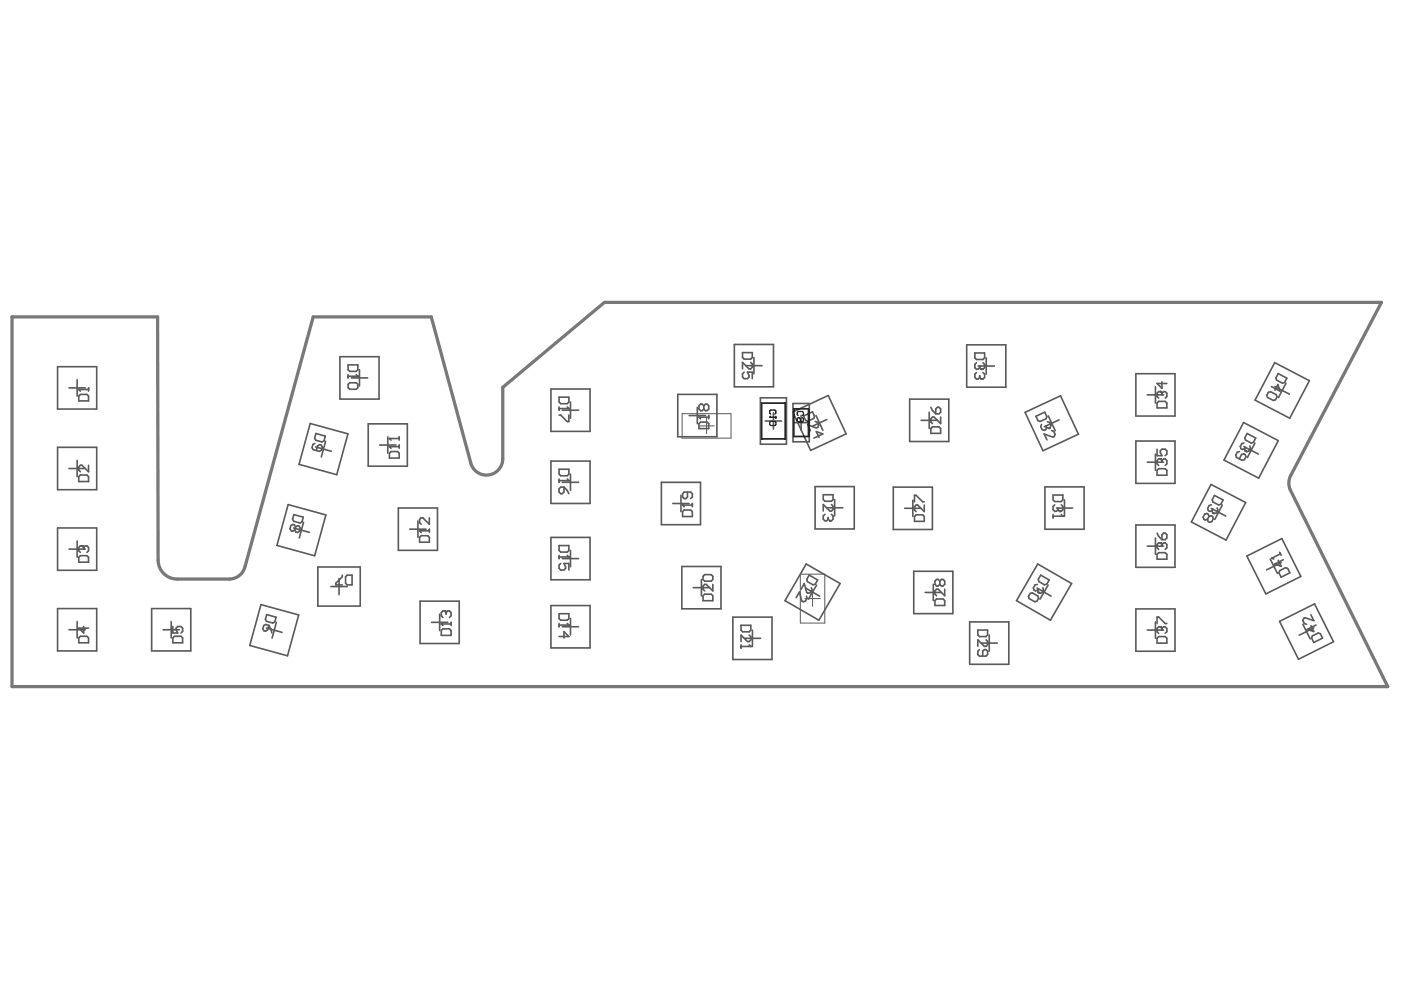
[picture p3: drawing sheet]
<svg xmlns="http://www.w3.org/2000/svg" width="297mm" height="210mm" viewBox="0 0 297 210" stroke-linecap="round" stroke-linejoin="round" font-family="sans-serif">
<g fill="none" stroke="#5a5a5a" stroke-width=".35">
<path d="M12.2 77.7h8.3v9h-8.3zM72.1 75.6h8.3v9h-8.3zM76.2 78.4v3.5M155.7 73h8.3v9h-8.3zM158.1 77.5h3.5M159.8 75.8v3.5M205 73.1h8.3v9h-8.3zM207.4 77.6h3.4M209.1 75.9v3.4M240.8 79.2h8.3v9h-8.3zM270.3 76.9l7.3 3.8-4.1 8-7.4-3.9zM12.2 94.8h8.3v9h-8.3z"/>
<path d="M14.6 99.3h3.5M14.6 82.2h3.5M16.4 80.5v3.5M16.4 97.6v3.5M65.8 89.8l8 2.2-2.4 8.6-8-2.1zM66.9 94.8l3.3 .9M69 93.6l-.9 3.3M74.5 80.1h3.4M78.1 89.9h8.3v8.9h-8.3zM80.5 94.4h3.4M82.2 92.6v3.5M116.8 97.8h8.3v8.9h-8.3z"/>
<path d="M116.8 82.5h8.3v9h-8.3zM119.2 87h3.5M121 85.2v3.5M143.7 83.6h8.3v9h-8.3zM146.1 88.1h3.5M147.8 86.4v3.4M161.2 84.3h5.5v9.9h-5.5zM162.3 89.3h3.4M164 87.5v3.5M168.1 87.4l7.5-3.5 3.8 8.1-7.5 3.5zM168.1 85.6h3.5v8.1h-3.5zM168.3 89.6h3.1"/>
<path d="M169.9 88.1v3.1M173 88.1l1.5 3.1M175.3 88.9l-3.1 1.5M192.9 84.6h8.3v9h-8.3zM195.3 89.1h3.4M197 87.4v3.4M217.3 87.4l7.6-3.5 3.7 8.2-7.5 3.5zM222.3 88.2l1.4 3.1M224.6 89l-3.2 1.5M240.8 93.5h8.3v9h-8.3zM243.2 98h3.5M243.2 83.7h3.5"/>
<path d="M245 82v3.5M245 96.3v3.4M263.7 89.6l7.3 3.8-4.1 8-7.4-3.9zM263.7 94.7l3.1 1.6M266.1 94l-1.6 3M270.3 82l3.1 1.6M272.7 81.2l-1.6 3.1M12.2 111.9h8.3v9h-8.3zM14.6 116.4h3.5M16.4 114.7v3.5M61.1 107l8 2.2-2.4 8.6-8-2.2zM62.2 112l3.4 .9"/>
<path d="M64.4 110.7l-1 3.4M84.5 107.7h8.3v9h-8.3zM86.9 112.2h3.4M88.6 110.5v3.4M116.8 113.9h8.3v9h-8.3zM119.2 102.3h3.5M119.2 118.4h3.5M121 100.5v3.5M121 116.7v3.5M140.2 102.3h8.3v8.9h-8.3zM142.6 106.8h3.5M144.4 105v3.5"/>
<path d="M170.9 119.6l7.2 4.1-4.5 7.8-7.2-4.1zM172.8 103.2h8.3v9h-8.3zM175.2 107.7h3.5M177 105.9v3.5M189.4 103.3h8.3v9h-8.3zM191.8 107.8h3.5M193.5 106v3.5M220 119.6l7.2 4.1-4.5 7.8-7.2-4.1zM221.5 103.2h8.3v9h-8.3zM224 107.7h3.4M225.7 106v3.5M240.8 111.3h8.3v9h-8.3z"/>
<path d="M243.2 115.8h3.5M245 114.1v3.4M256.8 102.7l7.3 3.8-4.2 8-7.3-3.8zM256.8 107.8l3.1 1.6M259.2 107.1l-1.6 3M264.4 117.9l7.4-3.7 4 8-7.4 3.7zM269.3 118.5l1.6 3.1M271.6 119.3l-3.1 1.5M271.6 117.7l-.3-.6 .2 .3-1.9 1M272.1 118.7l-1.9 .9 1.4 .5-.6-1.3M12.2 129h8.3v9h-8.3zM14.6 133.5h3.5"/>
<path d="M16.4 131.8v3.5M32.2 129h8.2v9h-8.2zM34.6 133.5h3.4M36.3 131.8v3.5M55.3 128.2l8 2.2-2.3 8.6-8-2.1zM56.5 133.2l3.3 .9M58.6 132l-.9 3.3M67.4 120.2h9v8.3h-9zM70.2 124.4h3.4M71.9 122.6v3.5M89.1 127.5h8.3v8.9h-8.3zM91.5 132h3.4"/>
<path d="M93.2 130.2v3.5M116.8 128.4h8.3v9h-8.3zM119.2 132.9h3.5M121 131.2v3.4M144.6 120.1h8.3v9h-8.3zM147 124.6h3.4M148.7 122.9v3.4M155.4 130.8h8.3v9h-8.3zM157.8 135.3h3.5M159.5 133.6v3.5M170.8 124.7l3 1.7M173.1 124l-1.7 3"/>
<path d="M193.7 121.1h8.3v9h-8.3zM196.1 125.6h3.5M197.9 123.9v3.4M205.6 131.9h8.3v8.9h-8.3zM208 136.4h3.5M209.7 134.6v3.5M219.9 124.7l3 1.7M222.2 124l-1.7 3M240.8 129.1h8.3v9h-8.3zM243.2 133.6h3.5M245 131.9v3.4M271.3 131.7l7.4-3.7 4 8.1-7.4 3.7z"/>
<path d="M271.3 121l1.3-.6 .4 .1 .5 .9-1.9 1-.4-1zM276.2 132.4l1.6 3.1M277.9 130.4l.7 1.2-1.9-.6-.3 .1-.2 .5 .3 .6 .5 .2M278.2 134.8l1.3-.6 .4 .2 .5 .9-1.8 .9-.5-.9zM278.6 133.1l-3.1 1.6M279 132.5l-1.8 .9 1.4 .5-.7-1.2"/>
</g>
<path d="M144.6 87.7h10.4v5.2h-10.4zM148.2 90.3h3.2M149.8 88.7v3.2M169.7 121.7h5.2v10.4h-5.2zM170.6 126.9h3.3M172.3 125.3v3.3" fill="none" stroke="#5a5a5a" stroke-width=".21"/>
<circle cx="269.6" cy="118.4" r=".17" fill="#5a5a5a"/>
<path d="M271 79.2l1.8 1-.4 .9-.5 .1-1.2-.6-.2-.5zM264.4 91.9l1.8 1-.4 .9-.5 .1-1.2-.6-.2-.5zM265 94.5l.1 .5-.3 .6-.5 .2-.3-.2M268.9 83.2l.5-.2 1.2 .7 .2 .4-.4 .7-.4 .1-1.3-.6-.1-.5zM269.6 82l1.8 .9-.4-1.4-.7 1.3M269.6 118.4l.5 .1" fill="none" stroke="#5a5a5a" stroke-width=".35"/>
<circle cx="264" cy="95.6" r=".17" fill="#5a5a5a"/>
<path d="M262.8 95.7l-.5 .2-.3 .6 .1 .5 1.3 .6 .4-.1 .4-.6-.2-.5-.3-.2-.5 .2-.4 .9M263.7 93.9l-.4 .2-.3 .6 .1 .4 .3 .2 .5-.2M263.9 95.1l.1 .5M264 94.8l-.1 .3M257.5 105l1.8 1-.5 .9-.4 .2-1.2-.7-.2-.4zM258.1 107.7l.1 .4-.3 .7-.5 .1-.3-.2" fill="none" stroke="#5a5a5a" stroke-width=".35"/>
<circle cx="257.1" cy="108.7" r=".17" fill="#5a5a5a"/>
<path d="M256.3 109.5l-.3 .6M256.3 109.5l-.1-.5-.3-.1-.5 .1-.3 .6 .1 .5 .3 .2 .5-.2M256.3 109.5l.5-.1 .3 .1 .1 .5-.3 .6-.4 .1-.3-.1-.2-.5M256.8 107l-.4 .2-.4 .6 .2 .5 .3 .1 .5-.1M257 108.3l.1 .4M257.1 108l-.1 .3M245.7 135h1.3l.4 .3v1.1h-2.1v-1.1zM246 132.9h-.3l-.4 .3v.7l.4 .4" fill="none" stroke="#5a5a5a" stroke-width=".35"/>
<circle cx="246" cy="132.9" r=".17" fill="#5a5a5a"/>
<path d="M245.3 117.5l.4-.3h1.3l.4 .3v1.1h-2.1zM246 115.1h-.3l-.4 .4v.6l.4 .4M245.3 132.2v-1.4h.4l1.3 1.4h.4M246 132.9l.4 .3M246.4 133.2v.4M246.4 133.2l.3-.3h.3l.4 .3v.7l-.4 .4" fill="none" stroke="#5a5a5a" stroke-width=".35"/>
<circle cx="246" cy="115.1" r=".17" fill="#5a5a5a"/>
<path d="M245.7 99.4h1.3l.4 .3v1.1h-2.1v-1.1zM246 97.3h-.3l-.4 .4v.6l.4 .4M245.3 113l.4 .7 .7 .7M246 115.1l.4 .4M246.4 113.4l.3-.4h.3l.4 .4v.7l-.4 .3h-.6zM246.4 115.5v.3M246.4 115.5l.3-.4h.3l.4 .4v.6l-.4 .4" fill="none" stroke="#5a5a5a" stroke-width=".35"/>
<circle cx="246" cy="97.3" r=".17" fill="#5a5a5a"/>
<path d="M245.3 95.2v1.4h1.1l-.4-.7v-.3l.4-.4h.6l.4 .4v.7l-.4 .3M245.7 85.1h1.3l.4 .4v1h-2.1v-1zM246 97.3l.4 .4M246 83h-.3l-.4 .4v.7l.4 .3M246.4 97.7v.3M246.4 97.7l.3-.4h.3l.4 .4v.6l-.4 .4" fill="none" stroke="#5a5a5a" stroke-width=".35"/>
<circle cx="246" cy="83" r=".17" fill="#5a5a5a"/>
<path d="M206.7 74.8h2.1v1.1l-.4 .3h-1.4l-.3-.3zM208.4 76.9l.4 .4v.6l-.4 .4h-.3M246 83l.4 .4M246.4 81v1.3l-1.1-1h2.1M246.4 83.4v.3M246.4 83.4l.3-.4h.3l.4 .4v.7l-.4 .3" fill="none" stroke="#5a5a5a" stroke-width=".35"/>
<circle cx="208.1" cy="78.3" r=".17" fill="#5a5a5a"/>
<path d="M207 76.9l-.3 .4v.6l.3 .4h.4l.3-.4M207.7 77.9l.4 .4M207.7 77.6v.3M208.4 79l.4 .3v.7l-.4 .4h-.3" fill="none" stroke="#5a5a5a" stroke-width=".35"/>
<circle cx="208.1" cy="80.4" r=".17" fill="#5a5a5a"/>
<path d="M207 79l-.3 .3v.7l.3 .4h.4l.3-.4M207.7 79.7v.3M207.7 80l.4 .4M219.6 88.3l1.9-.9 .4 .9-.1 .5-1.3 .6-.4-.2zM222.1 89.4l.4 .2 .3 .6-.1 .5-.4 .1" fill="none" stroke="#5a5a5a" stroke-width=".35"/>
<circle cx="222.3" cy="90.8" r=".17" fill="#5a5a5a"/>
<path d="M220.8 90l-.1 .5 .2 .6 .5 .1 .3-.1 .2-.5M221.7 90.3l.2 .3M221.9 90.6l.4 .2M222.9 91.3l.5 .2 .3 .6-.2 .4-.3 .2-1.8-.7 .6 1.3M223.3 105h2v1l-.3 .3h-1.4l-.3-.3zM225 107l.3 .4v.7l-.3 .3h-.3" fill="none" stroke="#5a5a5a" stroke-width=".35"/>
<circle cx="224.7" cy="108.4" r=".17" fill="#5a5a5a"/>
<path d="M223.3 109.1v.7M223.3 109.4h2M223.6 107l-.3 .4v.7l.3 .3h.4l.3-.3M224.3 108.1l.4 .3M224.3 107.7v.4" fill="none" stroke="#5a5a5a" stroke-width=".35"/>
<circle cx="225.3" cy="109.4" r=".17" fill="#5a5a5a"/>
<path d="M225 109.1l.3 .3M220.7 121.9l1.7 1.1-.5 .9-.4 .1-1.2-.7-.2-.5zM221.1 124.6l.1 .5-.3 .6-.5 .1-.3-.2" fill="none" stroke="#5a5a5a" stroke-width=".35"/>
<circle cx="220.1" cy="125.6" r=".17" fill="#5a5a5a"/>
<g fill="none" stroke="#5a5a5a" stroke-width=".35">
<path d="M157.4 74.8h2.1v1l-.3 .3h-1.4l-.4-.3zM157.8 78.9l-.4 .4v.6l.4 .4h.7l.3-.4v-.3l-.3-.7h1v1.4M159.2 76.8l.3 .4v.7l-.3 .3h-.4l-1.4-1.4v1.4M170.4 88.2l1.9-.9 .4 1-.2 .4-1.2 .6-.5-.2zM172.8 89.3l.5 .2 .3 .6-.2 .5-.3 .1-1.8-.6 .5 1.2M173.7 92.8l-.6-1.3 1.3 .5-1.8 .9M197.4 86.4l.3 .6 .7 .7M197.7 90.5h1.4l.3 .3v1.1h-2v-1.1zM198.4 86.7l.3-.3h.4l.3 .3v.7l-.3 .3h-.7zM199.4 88.4v1.4l-1.3-1.4h-.4l-.3 .4v.7l.3 .3M174.5 104.9h2.1v1l-.3 .4h-1.4l-.4-.4zM176.3 107l.3 .3v.7l-.3 .4h-.4l-1.4-1.4v1.4"/>
<path d="M176.3 109l.3 .4v.7l-.3 .3h-.4M193.9 109.5l.3-.3h1.4l.4 .3v1h-2.1zM193.9 106.4v-1.4h.3l1.4 1.4h.4M196 107.1v1.4l-1.4-1.4h-.4l-.3 .3v.7l.3 .4M198.6 127h1.4l.3 .3v1.1h-2.1v-1.1zM199.3 123.2l.3-.3h.4l.3 .3v.7l-.3 .3h-.4l-.3-.3M199.3 123.2l-.4-.3h-.3l-.4 .3v.7l.4 .3h.3l.4-.3M199.3 123.2v.7M200.3 124.9v1.4l-1.4-1.4h-.3l-.4 .4v.7l.4 .3M207.3 133.6h2.1v1l-.4 .4h-1.3l-.4-.4zM207.7 137.7l-.4 .4v.7l.4 .3h1.3l.4-.3v-.7l-.4-.4h-.3l-.3 .4v1M209 135.7l.4 .3v.7l-.4 .3h-.3l-1.4-1.3v1.3"/>
<path d="M218.4 125.8l.5-.1 1.2 .7 .1 .5-.3 .6-.5 .1-1.2-.7-.1-.5zM219.9 123.9l-.5 .1-.3 .6 .1 .5 .3 .2 .5-.2M220 125.1l.1 .5M220.2 124.8l-.2 .3"/>
</g>
<circle cx="175.9" cy="110.4" r=".17" fill="#5a5a5a"/>
<path d="M174.9 109l-.4 .4v.7l.4 .3h.3l.4-.3M175.6 110.1l.3 .3M175.6 109.7v.4M157.1 132.6h2.1v1l-.4 .4h-1.3l-.4-.4zM157.1 136.7v.7M157.1 137.1h2.1M158.8 134.6l.4 .4v.7l-.4 .3h-.3l-1.4-1.4v1.4M171 126.4l.1 .5-.3 .6-.5 .1-.3-.2-.5-1.9-.7 1.2M171.6 121.9l1.8 1.1-.6 .9-.4 .1-1.2-.7-.2-.5zM172 124.6l.2 .5-.4 .6-.5 .1-.3-.2-.5-1.9-.7 1.2" fill="none" stroke="#5a5a5a" stroke-width=".35"/>
<circle cx="159.2" cy="137.1" r=".17" fill="#5a5a5a"/>
<path d="M144.7 107.1h2.1M145.1 108.1h1.3l.4 .4v1h-2.1v-1zM146.8 106.8v.6M149.4 126h1.4l.3 .3v1.1h-2v-1.1zM149.4 121.8h1.4l.3 .4v.7l-.3 .3h-1.4l-.3-.3v-.7zM151.1 123.9v1.4l-1.4-1.4h-.3l-.3 .4v.6l.3 .4M158.8 136.7l.4 .4" fill="none" stroke="#5a5a5a" stroke-width=".35"/>
<circle cx="144.7" cy="107.1" r=".17" fill="#5a5a5a"/>
<path d="M148.2 88.5h2.1M148.5 89.5h1.4l.4 .3v1.1h-2.1v-1.1zM150.3 88.1v.7M144.7 107.1l.4 .3M145.8 104.3v1.1l-.4 .3h-.3l-.4-.3v-.7l.4-.4h1.3l.4 .4v.7l-.4 .3" fill="none" stroke="#5a5a5a" stroke-width=".35"/>
<circle cx="148.2" cy="88.5" r=".17" fill="#5a5a5a"/>
<path d="M118.5 84.2h2.1v1l-.3 .4h-1.4l-.4-.4zM118.5 86.3v.7M118.5 86.6h2.1M148.2 88.5l.3 .3M149.2 86l-.3-.3h-.4l-.3 .3v.7l.3 .4h.4l.3-.4M149.2 86l.4-.3h.3l.4 .3v.7l-.4 .4h-.3l-.4-.4M149.2 86v.7" fill="none" stroke="#5a5a5a" stroke-width=".35"/>
<circle cx="120.6" cy="86.6" r=".17" fill="#5a5a5a"/>
<path d="M118.5 88h.4l1.4 1.4h.3v-1.4M118.5 99.5h2.1v1l-.3 .4h-1.4l-.4-.4zM120.3 86.3l.3 .3M118.5 101.6v.7M118.5 101.9h2.1" fill="none" stroke="#5a5a5a" stroke-width=".35"/>
<circle cx="120.6" cy="101.9" r=".17" fill="#5a5a5a"/>
<path d="M118.5 103.6l.4-.3h.7v1l-.4 .4h-.3l-.4-.4zM118.5 115.7h2.1v1l-.3 .4h-1.4l-.4-.4zM118.5 117.7v.7M118.5 118.1h2.1M119.6 103.3l.7 .7 .3 .7M120.3 101.6l.3 .3" fill="none" stroke="#5a5a5a" stroke-width=".35"/>
<circle cx="120.6" cy="118.1" r=".17" fill="#5a5a5a"/>
<path d="M118.9 119.5l-.4 .3v.7l.4 .4h.7l.3-.4v-.3l-.3-.7h1v1.4M120.3 117.7l.3 .4M118.5 130.1h2.1v1.1l-.3 .3h-1.4l-.4-.3zM118.5 132.2v.7M118.5 132.5h2.1" fill="none" stroke="#5a5a5a" stroke-width=".35"/>
<circle cx="120.6" cy="132.5" r=".17" fill="#5a5a5a"/>
<path d="M93.6 133.7l.3-.4h1.4l.3 .4v1h-2zM93.6 132.3h2M95.6 132v.6M118.5 135h2.1l-1-1.1v1.4M120.3 132.2l.3 .3" fill="none" stroke="#5a5a5a" stroke-width=".35"/>
<circle cx="93.6" cy="132.3" r=".17" fill="#5a5a5a"/>
<path d="M93.6 132.3l.3 .3M94.3 129.5h-.4l-.3 .4v.7l.3 .3" fill="none" stroke="#5a5a5a" stroke-width=".35"/>
<circle cx="94.3" cy="129.5" r=".17" fill="#5a5a5a"/>
<path d="M89 112.5h2M89.3 113.6h1.4l.3 .3v1.1h-2v-1.1zM91 112.2v.7M94.3 129.5l.3 .4M94.6 129.9v.3M94.6 129.9l.3-.4h.4l.3 .4v.7l-.3 .3" fill="none" stroke="#5a5a5a" stroke-width=".35"/>
<circle cx="89" cy="112.5" r=".17" fill="#5a5a5a"/>
<path d="M82.6 96.1l.3-.4h1.4l.3 .4v1h-2zM82.6 94.7h2M84.6 94.4v.6M89 112.5l.3 .4M91 109.8v1.4l-1.4-1.4h-.3l-.3 .3v.7l.3 .4" fill="none" stroke="#5a5a5a" stroke-width=".35"/>
<circle cx="82.6" cy="94.7" r=".17" fill="#5a5a5a"/>
<path d="M82.6 94.7l.3 .3M82.6 93h2M84.6 92.6v.7" fill="none" stroke="#5a5a5a" stroke-width=".35"/>
<circle cx="82.6" cy="93" r=".17" fill="#5a5a5a"/>
<path d="M73.8 77.4h2.1v1l-.4 .3h-1.4l-.3-.3zM73.8 79.4v.7M73.8 79.8h2.1M82.6 93l.3 .3" fill="none" stroke="#5a5a5a" stroke-width=".35"/>
<circle cx="75.9" cy="79.8" r=".17" fill="#5a5a5a"/>
<g fill="none" stroke="#5a5a5a" stroke-width=".35">
<path d="M75.5 79.4l.4 .4M66.8 94l-.5 .2-.1 .7 .2 .4 1.3 .4 .5-.2 .1-.7-.2-.4-.3-.1-.5 .2-.2 1M67 91.9l2 .6-.3 1-.4 .2-1.4-.4-.2-.4zM73.8 81.5l.3-.3h1.4l.4 .3v.7l-.4 .3h-1.4l-.3-.3zM17 117.8h1.4l.4 .4v1h-2.1v-1zM17.4 115.7h-.4l-.3 .4v.7l.3 .3M62.3 109.1l2 .6-.3 1-.4 .2-1.3-.4-.3-.4zM62.7 111.7l-.3-.4-.3-.1-.4 .2-.2 .7 .2 .4 .4 .1 .4-.2M62.7 111.7l.4-.2 .3 .1 .3 .4-.2 .7-.4 .2-.4-.1-.2-.4M62.7 111.7l-.2 .7M17 134.9h1.4l.4 .4v1h-2.1v-1zM17.7 132.8v1.4l-1-1h2.1"/>
<path d="M36.6 135.3l.4-.4h1.4l.3 .4v1h-2.1zM36.6 132.8v1.4h1.1l-.4-.7v-.3l.4-.4h.7l.3 .4v.7l-.3 .3M55.9 132.6l.4-.2 .7 .2-.3 1-.4 .2-.3-.1-.3-.4zM56.5 130.3l2 .6-.2 1-.5 .2-1.3-.4-.2-.4zM57 132.6l.5 .8 .1 .8M72.6 121.9v.4l-1.4 1.4v.3h1.4M73.6 121.9h1v2.1h-1l-.3-.3v-1.4z"/>
</g>
<circle cx="17.4" cy="115.7" r=".17" fill="#5a5a5a"/>
<path d="M16.7 82.6h2.1M17 83.6h1.4l.4 .4v1h-2.1v-1zM18.8 82.2v.7M18.8 98.6v1.4l-1.4-1.4h-.4l-.3 .4v.7l.3 .3M16.7 101.1l.3-.4h1.4l.4 .4v1h-2.1zM17.4 115.7l.3 .4M17.7 116.1v.3M17.7 116.1l.4-.4h.3l.4 .4v.7l-.4 .3" fill="none" stroke="#5a5a5a" stroke-width=".35"/>
<circle cx="16.7" cy="82.6" r=".17" fill="#5a5a5a"/>
<path d="M16.7 82.6l.3 .3" fill="none" stroke="#5a5a5a" stroke-width=".35"/>
<path d="M161.5 85.5h5v7.6h-5zM168.3 86.7h3.1v5.8h-3.1z" fill="none" stroke="#080808" stroke-width=".35"/>
<path d="M163.2 88.5h.1M163.2 89.6l.2-.3h.9l.2 .3v.4l-.2 .2h-.9l-.2-.2zM163.2 88.5h1.3M163.4 87.8l-.2-.2v-.4l.2-.3h.9l.2 .3v.4l-.2 .2M163.4 88.2l-.2 .3M164.5 88.2v.5M169.2 88.1l-.2-.2v-.4l.2-.3h.9l.2 .3v.4l-.2 .2M170.1 88.6l.2 .2v.4l-.2 .2h-.9l-.2-.2v-.4l.5-.2 .2 .2v.6" fill="none" stroke="#080808" stroke-width=".26"/>
<path d="M273.7 100.8a3.5 3.5 0 0 0-.1 3l20.6 41.8h-291.7v-78.4h30.9l.1 51.6a4 4 0 0 0 4.1 4h11a3.5 3.5 0 0 0 3.4-2.8l14.4-52.8h25l8.4 31a3.4 3.4 0 0 0 3.8 2.5 3.4 3.4 0 0 0 3-3.4v-15.2l21.5-18h164.8l-19.2 36.7" fill="none" stroke="#787878" stroke-width=".69"/>
</svg>
